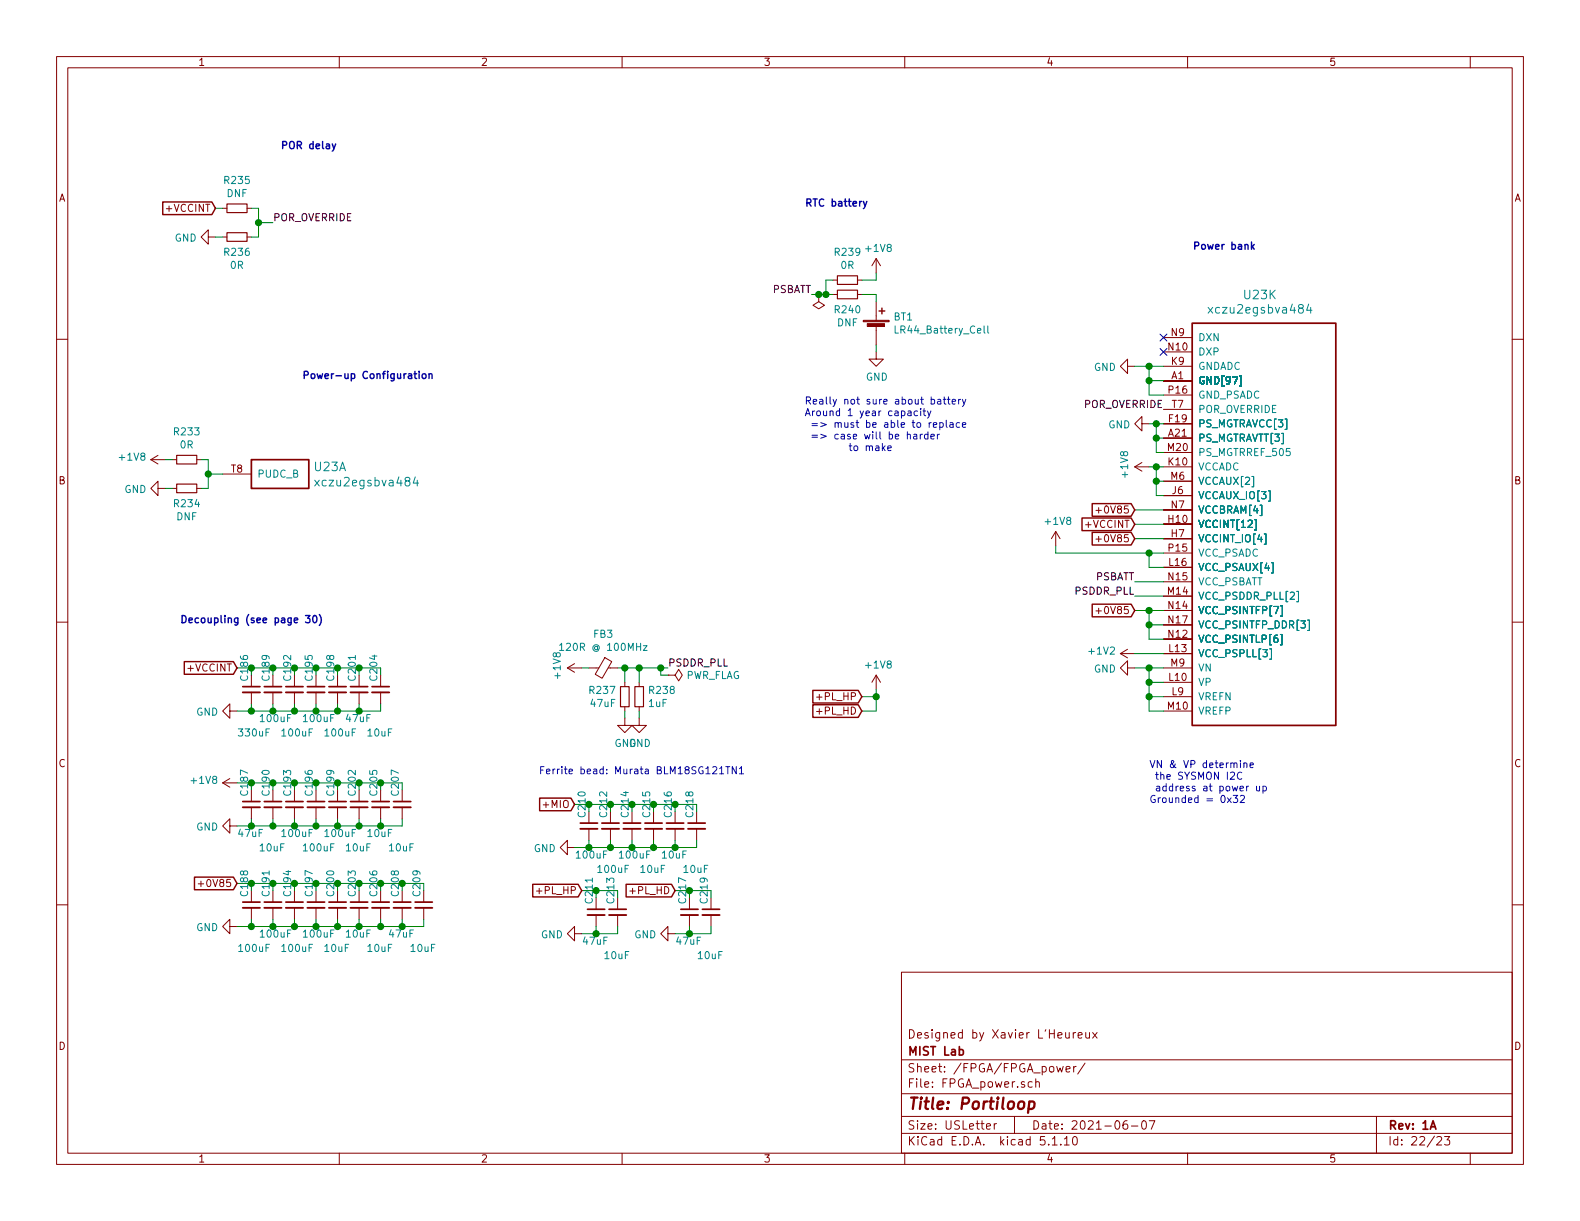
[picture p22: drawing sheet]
<svg xmlns="http://www.w3.org/2000/svg" width="279mm" height="216mm" viewBox="0 0 279 216" stroke-linecap="round" stroke-linejoin="round" font-family="sans-serif">
<defs><g id="words">
<text font-size="2.8" fill="#840000" x="160.4" y="196.2">Title: Portiloop</text>
<g font-size="2.1" fill="#008484">
<text x="220.1" y="52.9">U23K</text>
<text x="214.5" y="55.4">xczu2egsbva484</text>
<text x="55.6" y="83.3">U23A</text>
<text x="56.5" y="86">xczu2egsbva484</text>
</g>
<g font-size="2.1" fill="#840000">
<text x="160.4" y="183.6">Designed by Xavier L'Heureux</text>
<text x="160.4" y="189.6">Sheet: /FPGA/FPGA_power/</text>
<text x="160.4" y="186.6">MIST Lab</text>
<text x="160.4" y="192.3">File: FPGA_power.sch</text>
<text x="160.4" y="202.5">KiCad E.D.A. kicad 5.1.10</text>
<text x="160.4" y="199.7">Size: USLetter</text>
<text x="182.4" y="199.7">Date: 2021-06-07</text>
<text x="245.4" y="199.7">Rev: 1A</text>
<text x="245.4" y="202.5">Id: 22/23</text>
</g>
<g font-size="1.8" fill="#840000">
<text x="35" y="11.6">1</text>
<text x="85" y="11.6">2</text>
<text x="135" y="11.6">3</text>
<text x="185" y="11.6">4</text>
<text x="235" y="11.6">5</text>
<text x="10.4" y="35.6">A</text>
<text x="267.8" y="35.6">A</text>
<text x="29.7" y="37.5">+VCCINT</text>
<text x="207.2" y="59.4">N9</text>
<text x="206.7" y="62">N10</text>
<text x="207.2" y="64.5">K9</text>
<text x="206.7" y="69.6">P16</text>
<text x="207.2" y="67.1">A1</text>
<text x="206.7" y="77.2">A21</text>
<text x="206.8" y="74.7">F19</text>
<text x="207.3" y="72.1">T7</text>
<text x="40.9" y="83.6">T8</text>
<text x="206.6" y="79.8">M20</text>
<text x="206.7" y="82.3">K10</text>
<text x="10.4" y="85.6">B</text>
<text x="207.1" y="84.8">M6</text>
<text x="207.2" y="89.9">N7</text>
<text x="207.3" y="87.4">J6</text>
<text x="267.8" y="85.6">B</text>
<text x="192.3" y="93.3">+VCCINT</text>
<text x="194.7" y="95.9">+0V85</text>
<text x="194.7" y="90.8">+0V85</text>
<text x="206.7" y="92.5">H10</text>
<text x="207.2" y="95">H7</text>
<text x="206.7" y="97.5">P15</text>
<text x="206.8" y="100.1">L16</text>
<text x="206.6" y="105.2">M14</text>
<text x="206.7" y="102.6">N15</text>
<text x="206.7" y="107.7">N14</text>
<text x="194.7" y="108.6">+0V85</text>
<text x="206.7" y="110.2">N17</text>
<text x="206.7" y="112.8">N12</text>
<text x="33.5" y="118.7">+VCCINT</text>
<text x="206.8" y="115.3">L13</text>
<text x="207.1" y="117.9">M9</text>
<text x="144.9" y="123.8">+PL_HP</text>
<text x="206.6" y="125.5">M10</text>
<text x="206.8" y="120.4">L10</text>
<text x="207.3" y="122.9">L9</text>
<text x="144.8" y="126.4">+PL_HD</text>
<text x="10.4" y="135.6">C</text>
<text x="267.8" y="135.6">C</text>
<text x="96.4" y="142.9">+MIO</text>
<text x="36" y="156.8">+0V85</text>
<text x="95.4" y="158.1">+PL_HP</text>
<text x="111.8" y="158.1">+PL_HD</text>
<text x="10.4" y="185.6">D</text>
<text x="267.8" y="185.6">D</text>
<text x="35" y="205.5">1</text>
<text x="85" y="205.5">2</text>
<text x="135" y="205.5">3</text>
<text x="185" y="205.5">4</text>
<text x="235" y="205.5">5</text>
</g>
<g font-size="1.8" fill="#0000c2">
<text x="49.5" y="26.4">POR delay</text>
<text x="142.2" y="36.5">RTC battery</text>
<text x="210.8" y="44.1">Power bank</text>
<text x="53.3" y="67">Power-up Configuration</text>
<text x="142.2" y="71.5">Really not sure about battery</text>
<text x="142.2" y="73.6">Around 1 year capacity</text>
<text x="142.7" y="75.6">=&gt; must be able to replace</text>
<text x="142.7" y="77.7">=&gt; case will be harder</text>
<text x="31.7" y="110.2">Decoupling (see page 30)</text>
<text x="95.2" y="136.9">Ferrite bead: Murata BLM18SG121TN1</text>
<text x="203.2" y="135.8">VN &amp; VP determine</text>
<text x="203.7" y="137.9">the SYSMON I2C</text>
<text x="203.2" y="142">Grounded = 0x32</text>
<text x="203.7" y="139.9">address at power up</text>
</g>
<g font-size="1.8" fill="#008484">
<text x="39.8" y="32.5">R235</text>
<text x="40.1" y="34.8">DNF</text>
<text x="30.9" y="42.7">GND</text>
<text x="39.8" y="45.2">R236</text>
<text x="40.8" y="47.5">0R</text>
<text x="147.8" y="45.2">R239</text>
<text x="148.7" y="47.5">0R</text>
<text x="153.2" y="44.6">+1V8</text>
<text x="147.8" y="55.4">R240</text>
<text x="148.1" y="57.7">DNF</text>
<text x="158.1" y="56.7">BT1</text>
<text x="158.7" y="59">LR44_Battery_Cell</text>
<text x="193.4" y="65.6">GND</text>
<text x="211.8" y="60.3">DXN</text>
<text x="211.8" y="62.9">DXP</text>
<text x="211.8" y="65.4">GNDADC</text>
<text x="153.1" y="67.3">GND</text>
<text x="211.8" y="67.9">GND[97]</text>
<text x="211.8" y="70.5">GND_PSADC</text>
<text x="30.9" y="77">R233</text>
<text x="196" y="75.7">GND</text>
<text x="211.8" y="73">POR_OVERRIDE</text>
<text x="211.8" y="75.6">PS_MGTRAVCC[3]</text>
<text x="21.3" y="81.5">+1V8</text>
<text x="31.9" y="79.3">0R</text>
<text x="211.8" y="78.1">PS_MGTRAVTT[3]</text>
<text x="211.8" y="80.6">PS_MGTRREF_505</text>
<text x="211.8" y="83.2">VCCADC</text>
<text x="22" y="87.2">GND</text>
<text x="30.9" y="89.7">R234</text>
<text x="45.5" y="84.5">PUDC_B</text>
<text x="199.5" y="84.3" transform="rotate(-90 199.5 84.3)">+1V8</text>
<text x="211.8" y="85.7">VCCAUX[2]</text>
<text x="211.8" y="88.3">VCCAUX_IO[3]</text>
<text x="31.2" y="92">DNF</text>
<text x="185" y="92.8">+1V8</text>
<text x="211.8" y="90.8">VCCBRAM[4]</text>
<text x="211.8" y="93.3">VCCINT[12]</text>
<text x="211.8" y="95.9">VCCINT_IO[4]</text>
<text x="211.8" y="98.4">VCC_PSADC</text>
<text x="211.8" y="101">VCC_PSAUX[4]</text>
<text x="211.8" y="103.5">VCC_PSBATT</text>
<text x="211.8" y="106">VCC_PSDDR_PLL[2]</text>
<text x="105" y="112.8">FB3</text>
<text x="211.8" y="108.6">VCC_PSINTFP[7]</text>
<text x="211.8" y="111.1">VCC_PSINTFP_DDR[3]</text>
<text x="211.8" y="113.7">VCC_PSINTLP[6]</text>
<text x="99.2" y="119.8" transform="rotate(-90 99.2 119.8)">+1V8</text>
<text x="99.9" y="115.1">120R @ 100MHz</text>
<text x="153.2" y="118.2">+1V8</text>
<text x="192.7" y="115.7">+1V2</text>
<text x="193.4" y="118.9">GND</text>
<text x="211.8" y="116.2">VCC_PSPLL[3]</text>
<text x="211.8" y="118.7">VN</text>
<text x="104.4" y="122.7">R237</text>
<text x="104.5" y="125">47uF</text>
<text x="114.8" y="125">1uF</text>
<text x="114.9" y="122.7">R238</text>
<text x="121.2" y="120.1">PWR_FLAG</text>
<text x="211.8" y="121.3">VP</text>
<text x="211.8" y="123.8">VREFN</text>
<text x="34.7" y="126.5">GND</text>
<text x="42.4" y="130.2">330uF</text>
<text x="46.2" y="127.7">100uF</text>
<text x="50" y="130.2">100uF</text>
<text x="53.8" y="127.7">100uF</text>
<text x="57.6" y="130.2">100uF</text>
<text x="61.3" y="127.7">47uF</text>
<text x="65.1" y="130.2">10uF</text>
<text x="211.8" y="126.4">VREFP</text>
<text x="108.7" y="132.1">GND</text>
<text x="111.2" y="132.1">GND</text>
<text x="34" y="138.6">+1V8</text>
<text x="34.7" y="146.9">GND</text>
<text x="42.2" y="148">47uF</text>
<text x="50" y="148">100uF</text>
<text x="57.6" y="148">100uF</text>
<text x="65.1" y="148">10uF</text>
<text x="46.1" y="150.5">10uF</text>
<text x="53.8" y="150.5">100uF</text>
<text x="61.3" y="150.5">10uF</text>
<text x="68.9" y="150.5">10uF</text>
<text x="94.4" y="150.7">GND</text>
<text x="102.1" y="151.8">100uF</text>
<text x="105.9" y="154.4">100uF</text>
<text x="109.7" y="151.8">100uF</text>
<text x="113.4" y="154.4">10uF</text>
<text x="117.2" y="151.8">10uF</text>
<text x="121" y="154.4">10uF</text>
<text x="34.7" y="164.6">GND</text>
<text x="46.2" y="165.8">100uF</text>
<text x="53.8" y="165.8">100uF</text>
<text x="61.3" y="165.8">10uF</text>
<text x="68.9" y="165.8">47uF</text>
<text x="95.7" y="165.9">GND</text>
<text x="103.2" y="167.1">47uF</text>
<text x="112.2" y="165.9">GND</text>
<text x="119.7" y="167.1">47uF</text>
<text x="42.4" y="168.3">100uF</text>
<text x="50" y="168.3">100uF</text>
<text x="57.5" y="168.3">10uF</text>
<text x="65.1" y="168.3">10uF</text>
<text x="72.7" y="168.3">10uF</text>
<text x="107" y="169.6">10uF</text>
<text x="123.5" y="169.6">10uF</text>
</g>
<g font-size="1.8">
<text x="48.3" y="39.1">POR_OVERRIDE</text>
<text x="136.4" y="51.8">PSBATT</text>
<text x="191.7" y="72.1">POR_OVERRIDE</text>
<text x="190.1" y="105.2">PSDDR_PLL</text>
<text x="193.6" y="102.6">PSBATT</text>
<text x="118.1" y="117.9">PSDDR_PLL</text>
</g>
<g font-size="1.8" fill="#008400">
<text x="43.9" y="120.2" transform="rotate(-90 43.9 120.2)">C186</text>
<text x="47.7" y="120.2" transform="rotate(-90 47.7 120.2)">C189</text>
<text x="51.5" y="120.2" transform="rotate(-90 51.5 120.2)">C192</text>
<text x="55.3" y="120.2" transform="rotate(-90 55.3 120.2)">C195</text>
<text x="59.1" y="120.2" transform="rotate(-90 59.1 120.2)">C198</text>
<text x="62.9" y="120.2" transform="rotate(-90 62.9 120.2)">C201</text>
<text x="66.7" y="120.2" transform="rotate(-90 66.7 120.2)">C204</text>
<text x="43.9" y="140.5" transform="rotate(-90 43.9 140.5)">C187</text>
<text x="47.7" y="140.5" transform="rotate(-90 47.7 140.5)">C190</text>
<text x="51.5" y="140.5" transform="rotate(-90 51.5 140.5)">C193</text>
<text x="55.3" y="140.5" transform="rotate(-90 55.3 140.5)">C196</text>
<text x="59.1" y="140.5" transform="rotate(-90 59.1 140.5)">C199</text>
<text x="62.9" y="140.5" transform="rotate(-90 62.9 140.5)">C202</text>
<text x="66.7" y="140.5" transform="rotate(-90 66.7 140.5)">C205</text>
<text x="70.5" y="140.5" transform="rotate(-90 70.5 140.5)">C207</text>
<text x="103.6" y="144.3" transform="rotate(-90 103.6 144.3)">C210</text>
<text x="107.4" y="144.3" transform="rotate(-90 107.4 144.3)">C212</text>
<text x="111.2" y="144.3" transform="rotate(-90 111.2 144.3)">C214</text>
<text x="115" y="144.3" transform="rotate(-90 115 144.3)">C215</text>
<text x="118.8" y="144.3" transform="rotate(-90 118.8 144.3)">C216</text>
<text x="122.6" y="144.3" transform="rotate(-90 122.6 144.3)">C218</text>
<text x="43.9" y="158.3" transform="rotate(-90 43.9 158.3)">C188</text>
<text x="47.7" y="158.3" transform="rotate(-90 47.7 158.3)">C191</text>
<text x="51.5" y="158.3" transform="rotate(-90 51.5 158.3)">C194</text>
<text x="55.3" y="158.3" transform="rotate(-90 55.3 158.3)">C197</text>
<text x="59.1" y="158.3" transform="rotate(-90 59.1 158.3)">C200</text>
<text x="62.9" y="158.3" transform="rotate(-90 62.9 158.3)">C203</text>
<text x="66.7" y="158.3" transform="rotate(-90 66.7 158.3)">C206</text>
<text x="70.5" y="158.3" transform="rotate(-90 70.5 158.3)">C208</text>
<text x="74.3" y="158.3" transform="rotate(-90 74.3 158.3)">C209</text>
<text x="104.8" y="159.6" transform="rotate(-90 104.8 159.6)">C211</text>
<text x="108.6" y="159.6" transform="rotate(-90 108.6 159.6)">C213</text>
<text x="121.3" y="159.6" transform="rotate(-90 121.3 159.6)">C217</text>
<text x="125.1" y="159.6" transform="rotate(-90 125.1 159.6)">C219</text>
</g>
</g></defs>
<g fill="none" stroke="#840000" stroke-width=".18">
<path d="M10 10h259.4v195.9h-259.4zM12 12h255.4v191.9h-255.4zM60 10v2M110 10v2M160 10v2M210 10v2M260 10v2M39.4 36.8h.7M43.7 36.8h.7M10 60h2M36.8 41.9v-1.3l-1.2 1.3 1.2 1.3v-1.3h1.3M39.4 41.9h.7"/>
<path d="M43.7 41.9h.7M144.8 52.1v1.2l1 .7-1 .6-1-.6 1-.7M144.8 52.1h.1M147.3 49.5h.8M147.3 52.1h.8M151.6 49.5h.8M151.6 52.1h.8M154.9 45.7l-.7 1.3M154.9 45.7v2.6M154.9 53.3v3.3M154.9 57.7v3.3M154.9 45.7l.8 1.3"/>
<path d="M205.7 59.7h5.1M267.4 60h2M154.9 62.2v1.3h1.3l-1.3 1.3-1.2-1.3h1.2M199.4 64.8v-1.3l-1.3 1.3 1.3 1.2v-1.2h1.3M201.9 74.9v-1.2l-1.2 1.2 1.2 1.3v-1.3h1.3M205.7 62.2h5.1M205.7 64.8h5.1M205.7 67.3h5.1M205.7 69.9h5.1M205.7 72.4h5.1M205.7 74.9h5.1M205.7 77.5h5.1"/>
<path d="M26.7 81.3h2.5M26.7 81.3l1.2 .7M27.9 86.4v-1.3l-1.2 1.3 1.2 1.2v-1.2h1.3M27.9 80.5l-1.2 .8M30.5 81.3h.7M30.5 86.4h.7M34.8 81.3h.8M34.8 86.4h.8M39.4 83.8h5M186.7 94l-.8 1.3M186.7 94v2.5M186.7 94l.8 1.3"/>
<path d="M193.8 95.3h1M193.8 90.2h1M200.7 82.6h2.5M200.7 82.6l1.2 .7M201.9 81.8l-1.2 .8M205.7 80h5.1M205.7 82.6h5.1M205.7 85.1h5.1M205.7 87.6h5.1M205.7 90.2h5.1M205.7 92.7h5.1M205.7 95.3h5.1"/>
<path d="M205.7 97.8h5.1M10 110h2M44.4 119.4v2M48.3 119.4v2M52.1 119.4v2M55.9 119.4v2M59.7 119.4v2M63.5 119.4v2M67.3 119.4v2M100.3 118.1h2.6M100.3 118.1l1.3 .8M101.6 117.3l-1.3 .8"/>
<path d="M104.1 118.1h1.8M107 116.3l1.2 .7-1.7 2.9-1.2-.7zM107.6 118.1h1.6M118.1 119.4h1.3l.6-1 .6 1-.6 1-.6-1M118.1 119.4h.1M154.9 119.4v2.5M154.9 119.4l-.7 1.3M154.9 119.4l.8 1.3M193.8 108h1M198.1 115.6h2.6M198.1 115.6l1.3 .7M199.4 118.1v-1.3l-1.3 1.3 1.3 1.3v-1.3h1.3"/>
<path d="M199.4 114.8l-1.3 .8M205.7 118.1h5.1M205.7 100.3h5.1M205.7 102.9h5.1M205.7 105.4h5.1M205.7 108h5.1M205.7 110.5h5.1M205.7 113h5.1M205.7 115.6h5.1M267.4 110h2M39.4 138.4l1.2 .8M39.4 138.4h2.5"/>
<path d="M40.6 125.7v-1.2l-1.2 1.2 1.2 1.3v-1.3h1.3M40.6 137.7l-1.2 .7M44.4 122.4v2.1M44.4 139.7v2M48.3 122.4v2.1M48.3 139.7v2M52.1 122.4v2.1M52.1 139.7v2M55.9 122.4v2.1M55.9 139.7v2M59.7 122.4v2.1M59.7 139.7v2"/>
<path d="M63.5 122.4v2.1M63.5 139.7v2M67.3 122.4v2.1M67.3 139.7v2M71.1 139.7v2M110.5 127v1.3h1.3l-1.3 1.2-1.3-1.2h1.3M110.5 120.7v.7M110.5 125v.7M113 127v1.3h1.3l-1.3 1.2-1.2-1.2h1.2M113 120.7v.7M113 125v.7M205.7 120.7h5.1"/>
<path d="M205.7 123.2h5.1M205.7 125.7h5.1M10 160h2M35.1 156.3h.9M40.6 146.1v-1.3l-1.2 1.3 1.2 1.2v-1.2h1.3M44.4 142.7v2.1M44.4 157.5v2M48.3 142.7v2.1M48.3 157.5v2M52.1 142.7v2.1M52.1 157.5v2M55.9 142.7v2.1"/>
<path d="M55.9 157.5v2M59.7 142.7v2.1M59.7 157.5v2M63.5 142.7v2.1M63.5 157.5v2M67.3 142.7v2.1M67.3 157.5v2M71.1 142.7v2.1M71.1 157.5v2M74.9 157.5v2M100.3 149.9v-1.3l-1.2 1.3 1.2 1.2v-1.2h1.3M104.1 143.5v2"/>
<path d="M104.1 146.6v2M105.4 158.8v2M107.9 143.5v2M107.9 146.6v2M109.2 158.8v2M111.8 143.5v2M111.8 146.6v2M115.6 143.5v2M115.6 146.6v2M119.4 143.5v2M119.4 146.6v2M121.9 158.8v2"/>
<path d="M123.2 143.5v2M123.2 146.6v2M125.7 158.8v2M267.4 160h2M40.6 163.8v-1.2l-1.2 1.2 1.2 1.3v-1.3h1.3M44.4 160.5v2.1M48.3 160.5v2.1M52.1 160.5v2.1M55.9 160.5v2.1M59.7 160.5v2.1M63.5 160.5v2.1M67.3 160.5v2.1"/>
<path d="M71.1 160.5v2.1M74.9 160.5v2.1M101.6 165.1v-1.3l-1.3 1.3 1.3 1.3v-1.3h1.3M105.4 161.8v2M109.2 161.8v2M118.1 165.1v-1.3l-1.3 1.3 1.3 1.3v-1.3h1.3M121.9 161.8v2M125.7 161.8v2M159.4 171.9h108v32h-108zM159.4 197.4h108M159.4 193.4h108M159.4 187.4h108"/>
<path d="M174.4 199.2l.8-.2-.1-.2-.4-.1-.3 .2 .1 .7h.6M175.8 198.7v1M176.2 198.7l-.3 .1-.1 .2M179.4 197.4v3M182.5 191.3h-.4l-.3 .2 .1 .6 .2 .2 .4-.1M183.2 191.4l.2-.1h.3l.1 1M183.2 190.8v1.5M186.9 188.6l.2 1 .4-.8 .2 .8 .3-1M188.5 189.1l.7-.2v-.3h-.5l-.2 .2 .1 .7h.6M189.8 182.6v1M189.9 188.6v1M190.2 182.6l-.4 .3"/>
<path d="M190.3 188.6l-.4 .2M190.7 183.1l.7-.2-.1-.2-.4-.1-.2 .2v.7h.6M191.9 188l-1.3 1.9M192 182.6v.8a.39 .39 0 0 0 .7 0M192.7 182.6v1M193.2 182.6l.8 1M194 182.6l-.8 1M199.3 198.2a.62 .62 0 0 0-.7 .6l.1 .7 .2 .2 .5-.2v-.5l-.1-.2h-.4l-.3 .2M200.1 199.1h1.1M202 198.3l.4-.1a.94 .94 0 0 1 0 1.5 .82 .82 0 0 1-.4-1.4zM203.2 198.2h1l-.6 1.5M243.4 197.4v6.5"/>
<path d="M60 203.9v2M110 203.9v2M159.4 200.4h108M160 203.9v2M186.1 201.4l.4-.4v1.5M186.1 202.5h.8M187.6 202.3v.2M188.2 201.4l.4-.4v1.5M188.2 202.5h.9M189.8 201.1l.3-.1a.94 .94 0 0 1 0 1.5l-.4-.3v-.7zM210 203.9v2M254.1 201.1l.2-.1h.4l.2 .4-.9 1.1h.9"/>
<path d="M255.4 201h1l-.5 .5 .4 .2v.6l-.2 .2-.7-.2M260 203.9v2"/>
</g>
<g fill="none" stroke="#840000" stroke-width=".3">
<path d="M210.8 57.2h25.4v71.1h-25.4zM44.4 81.3h10.2v5.1h-10.2zM42.9 121.4h3.1M46.7 121.4h3.1M50.5 121.4h3.1M54.4 121.4h3M58.2 121.4h3M62 121.4h3M65.8 121.4h3M42.9 141.7h3.1M42.9 159.5h3.1M46.7 141.7h3.1"/>
<path d="M46.7 159.5h3.1M50.5 141.7h3.1M50.5 159.5h3.1M54.4 141.7h3M54.4 159.5h3M58.2 141.7h3M58.2 159.5h3M62 141.7h3M62 159.5h3M65.8 141.7h3M65.8 159.5h3M69.6 141.7h3"/>
<path d="M69.6 159.5h3M73.4 159.5h3.1M102.6 145.5h3.1M106.4 145.5h3.1M110.2 145.5h3.1M114 145.5h3.1M117.9 145.5h3M121.7 145.5h3M103.9 160.8h3M107.7 160.8h3M120.4 160.8h3M124.2 160.8h3.1"/>
<path d="M169.6 185.6h.5l.3 .3-.2 .6h-.6M252.9 199.7l.5-1.5 .5 1.5"/>
</g>
<path d="M182 194.8h.8l.2 .3-.1 .6a.66 .66 0 0 1-1 .3M182 194.8l-.2 2" fill="none" stroke="#840000" stroke-width=".41"/>
<g fill="none" stroke="#840000" stroke-width=".33">
<path d="M42.9 122.4h3.1M46.7 122.4h3.1M50.5 122.4h3.1M54.4 122.4h3M58.2 122.4h3M62 122.4h3M65.8 122.4h3M42.9 142.7h3.1M46.7 142.7h3.1M50.5 142.7h3.1M54.4 142.7h3M58.2 142.7h3"/>
<path d="M62 142.7h3M65.8 142.7h3M69.6 142.7h3M102.6 146.6h3.1M106.4 146.6h3.1M110.2 146.6h3.1M114 146.6h3.1M117.9 146.6h3M121.7 146.6h3M42.9 160.5h3.1M46.7 160.5h3.1M50.5 160.5h3.1"/>
<path d="M54.4 160.5h3M58.2 160.5h3M62 160.5h3M65.8 160.5h3M69.6 160.5h3M73.4 160.5h3.1M103.9 161.8h3M107.7 161.8h3M120.4 161.8h3M124.2 161.8h3.1"/>
</g>
<path d="M40.1 36.1h3.6v1.5h-3.6zM40.1 41.1h3.6v1.6h-3.6zM148.1 48.8h3.5v1.5h-3.5zM148.1 51.3h3.5v1.5h-3.5zM31.2 80.5h3.6v1.5h-3.6zM31.2 85.6h3.6v1.5h-3.6zM109.7 121.4h1.6v3.6h-1.6zM112.3 121.4h1.5v3.6h-1.5z" fill="none" stroke="#840000" stroke-width=".2"/>
<g fill="#840000" stroke="#840000" stroke-width=".18">
<path d="M152.7 56.6h4.5v.3h-4.5z"/>
<path d="M153.4 57.2h3v.5h-3z"/>
</g>
<g fill="none" stroke="#840000" stroke-width=".25">
<path d="M28.8 35.7h8.7l.6 1.1-.6 1.1h-8.7zM155.4 55h1.1M156 54.5v1M191.3 91.6h8.7l.7 1.1-.7 1.1h-8.7zM193.1 94.1h6.9l.7 1.2-.7 1.1h-6.9zM193.1 89.1h6.9l.7 1.1-.7 1.1h-6.9zM32.6 117h8.7l.6 1.1-.6 1.1h-8.7zM193.1 106.8h6.9l.7 1.2-.7 1.1h-6.9zM143.7 124.6h8.1l.6 1.1-.6 1.1h-8.1zM143.7 122.1h8.1l.6 1.1-.6 1.1h-8.1zM34.4 155.1h6.9l.6 1.1-.6 1.1h-6.9zM94.2 156.4h8l.7 1.1-.7 1.1h-8z"/>
<path d="M95.4 141.1h5.6l.6 1.1-.6 1.2h-5.6zM110.7 156.4h8l.7 1.1-.7 1.1h-8z"/>
</g>
<g fill="none" stroke="#008484" stroke-width=".18">
<path d="M174 57.6v1.1l.2 .2M174.7 57.6v1.1l.2 .2M213.6 54.4l.9 1M214.5 54.4l-.9 1M231.4 53.8l-.3 1.1h.9M231.8 54.4v1M219.2 66.5h.3v1.8h-.3M55.7 84.9l.8 1M56.5 84.9l-.8 1M73.4 84.3l-.3 1.1h.9M73.8 84.9v1M221.4 84.3h.3v1.8h-.3"/>
<path d="M221.9 91.9h.3v1.8h-.3M223.6 94.4h.3v1.8h-.3M224.3 86.8h.3v1.8h-.3M224.8 99.5h.3v1.8h-.3M99 114.1l.3-.4v1.3M99 115h.7M113.8 114.2h.6l-.6 .8h.6M224.5 114.7h.3v1.9h-.3M226.4 112.2h.3v1.8h-.3M226.5 107.1h.3v1.8h-.3M229.3 104.6h.3v1.8h-.3M231.2 109.7h.3v1.8h-.3"/>
</g>
<g fill="none" stroke="#008400" stroke-width=".18">
<path d="M38.1 36.8h1.3M44.4 36.8h1.3v5.1h-1.3M45.7 39.4h2.6M38.1 41.9h1.3M143.5 52.1h3.8M147.3 49.5h-1.3v2.6M152.4 52.1h2.5v1.2M154.9 48.3v1.2h-2.5M154.9 61v1.2M200.7 64.8h5M203.2 74.9h2.5M203.2 64.8v5.1h2.5"/>
<path d="M203.2 67.3h2.5M204.5 74.9v5.1h1.2M204.5 77.5h1.2M29.2 81.3h1.3M29.2 86.4h1.3M35.6 81.3h1.2v5.1h-1.2M36.8 83.8h2.6M186.7 96.5v1.3h19M200.7 95.3h5M200.7 90.2h5M200.7 92.7h5M203.2 82.6h2.5"/>
<path d="M203.2 97.8v2.5h2.5M204.5 82.6v5h1.2M204.5 85.1h1.2M41.9 118.1h25.4M102.9 118.1h1.2M109.2 118.1h8.9M110.5 118.1v2.6M113 118.1v2.6M116.8 118.1v1.3h1.3M200.7 118.1h5M200.7 108h5M200.7 102.9h5"/>
<path d="M200.7 115.6h5M200.7 105.4h5M203.2 118.1v7.6h2.5M203.2 108v5h2.5M203.2 110.5h2.5M41.9 138.4h29.2M44.4 124.5v1.2M48.3 124.5v1.2M52.1 124.5v1.2M55.9 124.5v1.2M59.7 124.5v1.2M63.5 124.5v1.2"/>
<path d="M67.3 124.5v1.2h-25.4M110.5 125.7v1.3M113 125.7v1.3M152.4 123.2h2.5M154.9 121.9v3.8h-2.5M203.2 123.2h2.5M203.2 120.7h2.5M41.9 156.2h33M44.4 144.8v1.3M48.3 144.8v1.3M52.1 144.8v1.3M55.9 144.8v1.3"/>
<path d="M59.7 144.8v1.3M63.5 144.8v1.3M67.3 144.8v1.3M71.1 144.8v1.3h-29.2M101.6 142.2h21.6M102.9 157.5h6.3M104.1 148.6v1.3M107.9 148.6v1.3M111.8 148.6v1.3M115.6 148.6v1.3M119.4 157.5h6.3M119.4 148.6v1.3"/>
<path d="M123.2 148.6v1.3h-21.6M44.4 162.6v1.2M48.3 162.6v1.2M52.1 162.6v1.2M55.9 162.6v1.2M59.7 162.6v1.2M63.5 162.6v1.2M67.3 162.6v1.2M71.1 162.6v1.2M74.9 162.6v1.2h-33M105.4 163.8v1.3M109.2 163.8v1.3h-6.3"/>
<path d="M121.9 163.8v1.3M125.7 163.8v1.3h-6.3"/>
</g>
<g fill="none" stroke="#0000c2" stroke-width=".18">
<path d="M150.2 78.8h.4M150.3 78.4v1.1l.3 .2M151.1 78.9l.3-.1 .3 .3-.1 .5-.3 .1-.3-.2zM153.2 79l.2-.2 .3 .1v.8M153.2 78.8v.9M153.7 79l.2-.2 .3 .1 .1 .8M154.9 78.9h.5v.8M155.4 79.1l-.4 .1-.2 .2 .1 .2h.5M156 78.4v1.3M156.2 79.2l.3 .5M156.5 78.8l-.5 .5M157 79.2l.6-.1v-.2l-.4-.1-.2 .2v.6h.6"/>
<path d="M160.5 76.9l.1-.1h.3l.1 .8M160.6 72.7h.5v.8M161.1 73h-.4l-.2 .2 .2 .3h.4M161.6 76.8h.5v.8M162.1 77.1h-.4l-.2 .2 .1 .3h.5M162.3 72.7h-.4l-.3 .2 .2 .6h.5M162.7 76.8v.8M162.8 72.7v.8M163.1 76.8l-.4 .2M163.2 72.7h.5M163.4 72.2v1.1l.3 .2M164 72.7l.3 .8"/>
<path d="M164.1 76.8h-.4l-.2 .2 .1 .6h.5M164.1 76.4v1.2M164.3 74.7v.9M164.6 72.7l-.4 1.1-.2 .1M164.6 77.2l.6-.1v-.3h-.4l-.2 .2 .1 .6h.5M164.7 74.7l-.4 .3M165 75.1l.7-.1-.1-.2-.4-.1-.2 .2 .1 .6h.5M165.8 76.8v.8M165.8 70.7h.5l.1 .8M166.1 76.8l-.3 .2M166.2 74.8l.3-.1 .3 .3-.1 .5h-.5M166.2 74.7v1.3"/>
<path d="M166.4 70.9l-.5 .1-.1 .1 .1 .4 .5-.1M166.8 70.6h.5M167 70.2v1.1l.3 .2M167.3 74.3v1.1l.2 .2M167.5 70.6h.5M167.7 70.2v1.1l.3 .2M168 74.8h.5l.1 .8M168.4 71l.6-.1-.1-.2-.3-.1-.2 .2v.6h.5M168.6 75l-.5 .1-.2 .2 .1 .2h.6M169.5 70.6v.9M169.7 74.8l-.4-.1-.2 .3 .1 .5h.5M169.9 70.6l-.4 .2"/>
<path d="M170.2 75.1l.6-.1-.1-.2-.3-.1-.2 .2 .1 .6h.4M170.2 70.6l.3 .9M170.8 70.6l-.4 1.2-.2 .1M126 135.7l.5-.1 .3 .3-.8 .9h.8M127.3 135.9l.3-.3v1.2M127.3 136.8h.7M128.3 135.6h.8M128.7 135.6v1.2M130.2 135.6v1.2l-.7-1.2v1.2M130.8 135.9l.3-.3v1.2M130.8 136.8h.7M217.6 136.7l.5-.2 .2 .4v.2l-.8 .7h.8"/>
<path d="M219.4 134.5v.1M219.4 134.9v.8M219.6 136.7a.6 .6 0 0 0-.8 .4 .6 .6 0 0 0 .6 .7l.2-.1M220 135l.1-.1 .3 .1 .1 .7M220 134.9v.8M220.4 139v.9M220.8 139l-.3 .1-.1 .1M221.1 135.3l.5-.1v-.2l-.4-.1-.1 .2v.6h.5M222.2 139v.8l.4 .1 .1-.2M222.7 139v.9M223.3 139.1l.4-.1 .3 .2-.2 .6h-.5M223.3 139v1.3"/>
<path d="M217 141.1l.7 .8M217.7 141.1l-.7 .8M218.1 140.6h.8l-.5 .5 .4 .1 .1 .5-.3 .2-.5-.1M219.4 140.8l.4-.2 .3 .4-.1 .2-.7 .7h.8"/>
</g>
<g fill="none" stroke="#0000c2" stroke-width=".25">
<path d="M58.8 25.5l.3 .8M59.4 25.5l-.5 1.1-.1 .1M152.7 35.6l.3 .8M153.3 35.6l-.4 1.2-.2 .1M221.4 43.6l.4 .5M221.8 43.2l-.5 .5M74.1 65.7v.1M74.1 66.1v.8M74.8 66.1h.3l.2 .2-.1 .6h-.3l-.2-.2zM75.9 66.2l.1-.1h.4v.8M75.9 66.1v.8M54 108.8h.8l-.4 .5 .4 .1-.1 .7h-.5l-.2-.1"/>
<path d="M55.4 109l.2-.2a.67 .67 0 0 1 .4 .7 .67 .67 0 0 1-.4 .6l-.3-.5zM56.5 108.7a1.47 1.47 0 0 1 0 1.9"/>
</g>
<g fill="#008400" stroke="#008400" stroke-width=".25">
<circle cx="204.5" cy="77.5" r=".51"/>
<circle cx="154.9" cy="123.2" r=".51"/>
<circle cx="104.1" cy="142.2" r=".51"/>
<circle cx="104.1" cy="149.9" r=".51"/>
<circle cx="204.5" cy="82.6" r=".51"/>
<circle cx="203.2" cy="64.8" r=".51"/>
<circle cx="116.8" cy="118.1" r=".51"/>
<circle cx="204.5" cy="85.1" r=".51"/>
<circle cx="67.3" cy="146.1" r=".51"/>
<circle cx="203.2" cy="110.5" r=".51"/>
<circle cx="203.2" cy="123.2" r=".51"/>
<circle cx="204.5" cy="74.9" r=".51"/>
<circle cx="105.4" cy="157.5" r=".51"/>
<circle cx="203.2" cy="108" r=".51"/>
<circle cx="105.4" cy="165.1" r=".51"/>
<circle cx="203.2" cy="97.8" r=".51"/>
<circle cx="144.8" cy="52.1" r=".51"/>
<circle cx="121.9" cy="165.1" r=".51"/>
<circle cx="121.9" cy="157.5" r=".51"/>
<circle cx="44.5" cy="163.8" r=".51"/>
<circle cx="63.5" cy="138.4" r=".51"/>
<circle cx="55.9" cy="118.1" r=".51"/>
<circle cx="52.1" cy="118.1" r=".51"/>
<circle cx="67.3" cy="156.2" r=".51"/>
<circle cx="48.3" cy="118.1" r=".51"/>
<circle cx="67.3" cy="163.8" r=".51"/>
<circle cx="63.5" cy="163.8" r=".51"/>
<circle cx="59.7" cy="163.8" r=".51"/>
<circle cx="44.5" cy="125.7" r=".51"/>
<circle cx="55.9" cy="163.8" r=".51"/>
<circle cx="52.1" cy="163.8" r=".51"/>
<circle cx="48.3" cy="125.7" r=".51"/>
<circle cx="48.3" cy="163.8" r=".51"/>
<circle cx="52.1" cy="125.7" r=".51"/>
<circle cx="59.7" cy="118.1" r=".51"/>
<circle cx="55.9" cy="125.7" r=".51"/>
<circle cx="59.7" cy="125.7" r=".51"/>
<circle cx="48.3" cy="156.2" r=".51"/>
<circle cx="52.1" cy="156.2" r=".51"/>
<circle cx="63.5" cy="125.7" r=".51"/>
<circle cx="55.9" cy="156.2" r=".51"/>
<circle cx="59.7" cy="156.2" r=".51"/>
<circle cx="63.5" cy="156.2" r=".51"/>
<circle cx="44.5" cy="156.2" r=".51"/>
<circle cx="44.5" cy="146.1" r=".51"/>
<circle cx="44.5" cy="138.4" r=".51"/>
<circle cx="71.1" cy="156.2" r=".51"/>
<circle cx="71.1" cy="163.8" r=".51"/>
<circle cx="110.5" cy="118.1" r=".51"/>
<circle cx="59.7" cy="138.4" r=".51"/>
<circle cx="111.8" cy="142.2" r=".51"/>
<circle cx="111.8" cy="149.9" r=".51"/>
<circle cx="203.2" cy="118.1" r=".51"/>
<circle cx="108" cy="142.2" r=".51"/>
<circle cx="115.6" cy="142.2" r=".51"/>
<circle cx="108" cy="149.9" r=".51"/>
<circle cx="115.6" cy="149.9" r=".51"/>
<circle cx="203.2" cy="120.7" r=".51"/>
<circle cx="119.4" cy="142.2" r=".51"/>
<circle cx="45.7" cy="39.4" r=".51"/>
<circle cx="119.4" cy="149.9" r=".51"/>
<circle cx="36.8" cy="83.8" r=".51"/>
<circle cx="113" cy="118.1" r=".51"/>
<circle cx="67.3" cy="138.4" r=".51"/>
<circle cx="146.1" cy="52.1" r=".51"/>
<circle cx="48.3" cy="146.1" r=".51"/>
<circle cx="48.3" cy="138.4" r=".51"/>
<circle cx="52.1" cy="146.1" r=".51"/>
<circle cx="63.5" cy="146.1" r=".51"/>
<circle cx="59.7" cy="146.1" r=".51"/>
<circle cx="55.9" cy="146.1" r=".51"/>
<circle cx="44.5" cy="118.1" r=".51"/>
<circle cx="52.1" cy="138.4" r=".51"/>
<circle cx="55.9" cy="138.4" r=".51"/>
<circle cx="63.5" cy="118.1" r=".51"/>
<circle cx="203.2" cy="67.3" r=".51"/>
</g>
<path d="M205.1 59.1l1.2 1.2M206.3 59.1l-1.2 1.2M205.1 61.6l1.2 1.2M206.3 61.6l-1.2 1.2" fill="none" stroke="#000084" stroke-width=".18"/>
<use href="#words"/>
</svg>
